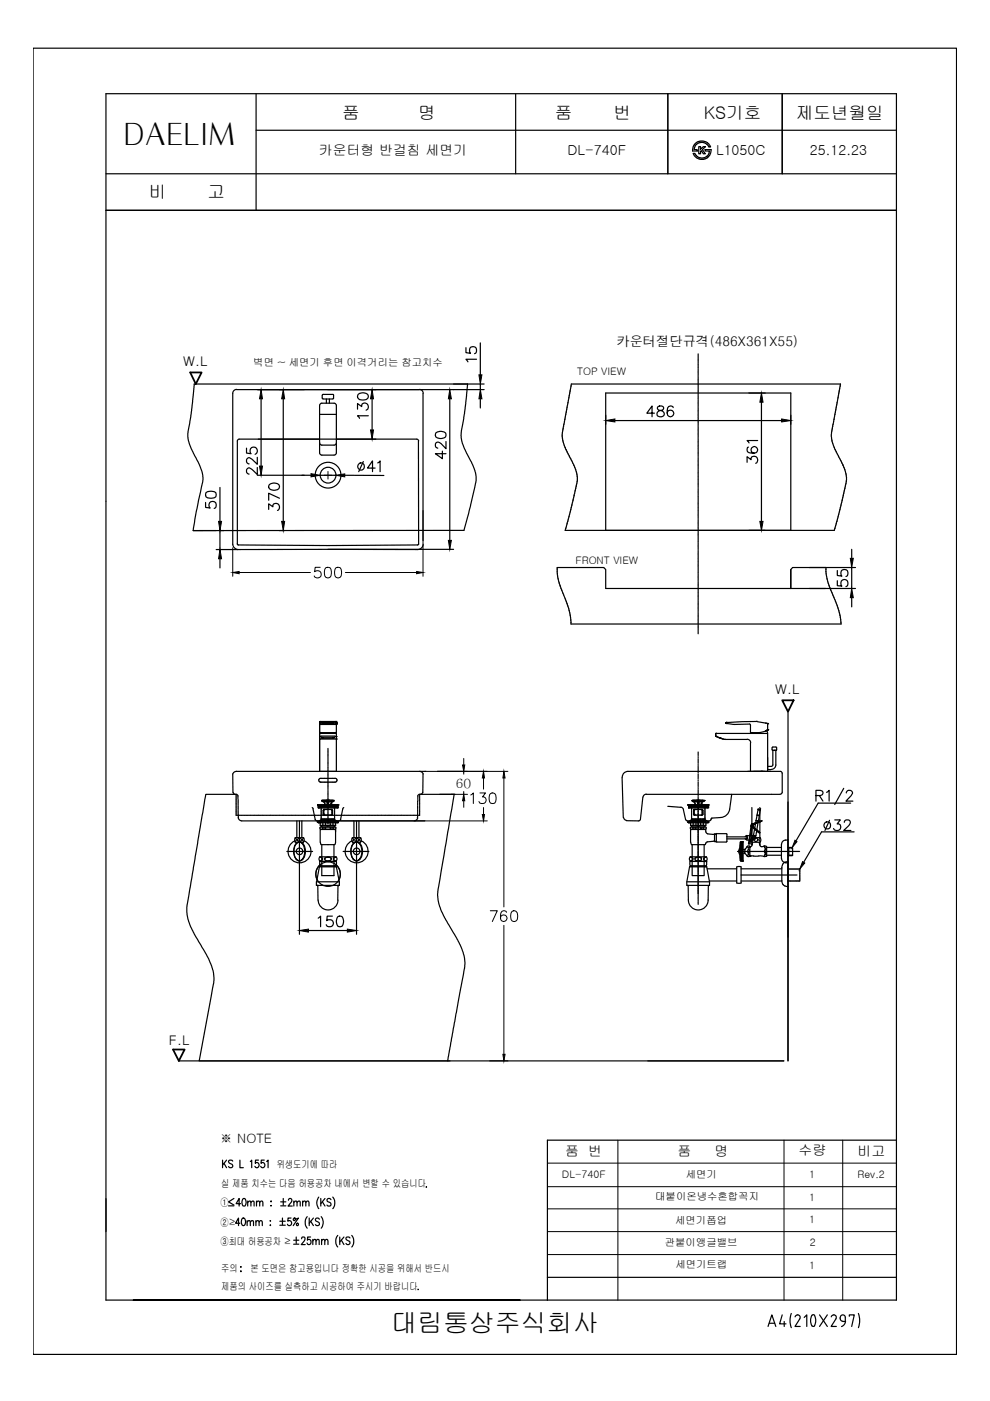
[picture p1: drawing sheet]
<svg xmlns="http://www.w3.org/2000/svg" width="210mm" height="297mm" viewBox="0 0 210 297" stroke-linecap="round" stroke-linejoin="round" font-family="sans-serif">
<defs><g id="words">
<text font-size="6.4" x="26.2" y="30.7">DAELIM</text>
<text font-size="5.7" x="173.6" y="177.4">32</text>
<text font-size="5.5" x="82.9" y="282.4">대림통상주식회사</text>
<g font-size="3.7">
<text x="72.5" y="25.2">품</text>
<text x="88.7" y="25.2">명</text>
<text x="117.7" y="25.2">품</text>
<text x="130.1" y="25.2">번</text>
<text x="149.3" y="25.2">KS기호</text>
<text x="168.8" y="25.2">제도년월일</text>
<text x="31.6" y="41.9">비</text>
<text x="44" y="41.9">고</text>
</g>
<g font-size="2.9">
<text x="67.6" y="32.9">카운터형 반걸침 세면기</text>
<text x="120.3" y="32.9">DL-740F</text>
<text x="151.8" y="32.9">L1050C</text>
<text x="171.7" y="32.9">25.12.23</text>
<text x="119.8" y="245.1">품 번</text>
<text x="143.7" y="245">품</text>
<text x="151.5" y="245">명</text>
<text x="169.3" y="244.9">수량</text>
<text x="181.8" y="245">비고</text>
</g>
<g font-size="2.8">
<text x="38.8" y="77.6">W.L</text>
<text x="130.7" y="73.3">카운터절단규격(486X361X55)</text>
<text x="164.3" y="147.1">W.L</text>
<text x="35.8" y="221.5">F.L</text>
<text x="46.6" y="242.4">※ NOTE</text>
</g>
<text font-size="2.7" x="96.6" y="167">60</text>
<text font-size="2.6" x="89.3" y="252.9">.</text>
<g font-size="2.2">
<text x="53.7" y="77.6">벽면 ~ 세면기 후면 이격거리는 참고치수</text>
<text x="122.4" y="79.6">TOP VIEW</text>
<text x="122" y="119.6">FRONT VIEW</text>
<text x="46.9" y="251.7">실 제품 치수는 다음 허용공차 내에서 변할 수 있습니다</text>
<text x="58.7" y="247.6">위생도기에 따라</text>
<text x="119.2" y="249.8">DL-740F</text>
<text x="145.4" y="249.8">세면기</text>
<text x="171.6" y="249.7">1</text>
<text x="181.8" y="249.7">Rev.2</text>
<text x="46.7" y="255.7">①</text>
<text x="138.9" y="254.5">대붙이온냉수혼합꼭지</text>
<text x="171.6" y="254.7">1</text>
<text x="46.7" y="259.9">②≥</text>
<text x="46.7" y="263.9">③최대 허용공차 ≥</text>
<text x="143.2" y="259.5">세면기폽업</text>
<text x="171.6" y="259.4">1</text>
<text x="46.9" y="269.6">주의</text>
<text x="53.1" y="269.6">본 도면은 참고용입니다 정확한 시공을 위해서 반드시</text>
<text x="141" y="264.2">관붙이앵글밸브</text>
<text x="143.2" y="268.9">세면기트랩</text>
<text x="171.6" y="269.1">1</text>
<text x="171.7" y="264.2">2</text>
<text x="46.9" y="273.4">제품의 사이즈를 실측하고 시공하여 주시기 바랍니다</text>
</g>
</g></defs>
<!-- layer: YA -->
<g fill="none" stroke="#000" stroke-width=".25">
<path d="M7 10.2h195.8v277h-195.8zM54.3 19.9v24.7M109.3 19.9v16.9M141.6 19.9v16.9M165.8 19.9v16.9M190.1 19.9h-167.6v255.7h87.8h-82M22.5 36.8h167.6M54.3 27.6h135.8M147 32.5a.42 .42 0 0 1 .6 .4l.8 .6h.9l.5-.3 .5-.8a.29 .29 0 0 0 .1-.4 .29 .29 0 0 0-.5 0 .24 .24 0 0 1-.3 .1 .24 .24 0 0 1-.1-.4h.7a.38 .38 0 0 1 .5 .1 .38 .38 0 0 1 0 .5l-.6 1-.9 .5h-.9l-.6-.3-.5-.5zM147.2 30.6l.8-.6 1.1-.1 .9 .3 .5 .7a.19 .19 0 0 1 0 .3 .19 .19 0 0 1-.3-.2l-.7-.7-1-.1-.8 .4-.4 .7a.33 .33 0 0 0 0 .4 .33 .33 0 0 0 .5 0 .24 .24 0 0 1-.1 .4 .24 .24 0 0 1-.3-.1 .38 .38 0 0 1-.5 0 .38 .38 0 0 1 0-.5zM147.8 32h.1M148.2 31.1h.3v.5l.6-.5h.5l-.7 .6 .6 .9h-.4l-.4-.7-.2 .2v.5h-.3z"/>
<path d="M149.5 31.7h.1M22.5 44.6h167.6M190.1 241.7h-74v33.9h74M116.1 270.8h74M165.8 278.8l-.5 1.9h1.4M167.8 278.5l-.3 1.5 .3 1.5M168.6 279.2a.54 .54 0 0 1 .7-.4 .54 .54 0 0 1 .3 .8l-1 1.6h1.1M170.5 279.3l.6-.5v2.4M172.1 278.9a2.31 2.31 0 0 0 0 2.2M172.1 278.9l.3-.2 .3 .2M172.7 278.9a2.31 2.31 0 0 1 0 2.2M173.8 278.8l1.6 2.4"/>
<path d="M175.4 278.8l-1.6 2.4M176.2 279.2a.54 .54 0 0 1 .8-.4 .54 .54 0 0 1 .2 .8l-1 1.6h1.1M178.1 279.3v.3M178.2 279.3a.53 .53 0 0 1 .5-.5 .53 .53 0 0 1 .5 .5M178.2 279.6v.3l.5 .2M179.2 279.3v.8M180.1 279.1v-.3h1l-.5 2.4M182 278.5l.3 1.5-.3 1.5M162.8 281.2l.8-2.4 .9 2.4M163.1 280.6h1.1M166.3 280.2v1M172.1 281.1l.3 .1 .3-.1"/>
<path d="M178.7 280.2h.5M179.3 280.1a1.25 1.25 0 0 1-.9 1.2"/>
</g>
<!-- layer: LINE -->
<g fill="none" stroke="#000" stroke-width=".25">
<path d="M190.1 19.9v255.7M98.8 73.7v1.1l1 .1a.79 .79 0 0 1-.1-1.2 .79 .79 0 0 1 1.2 .1 .79 .79 0 0 1-.3 1.2M101 76.2h-2.2l.4 .5M101.8 72.7v6.8M41.2 81.4h61.4M49.3 83.4v32M50.2 82.6h52.4M50.2 82.6a.83 .83 0 0 0-.9 .8M52.3 95v1.1l.9 .1a.8 .8 0 0 1 0-1.2 .8 .8 0 0 1 1.2 .2 .8 .8 0 0 1-.3 1.1M54.6 99.1v1.5l-1.5-1.3a.51 .51 0 0 0-.8 .3l.1 .7 .4 .2M54.6 97v1.4l-1.5-1.2a.51 .51 0 0 0-.8 .3l.1 .6 .4 .3M55.4 84.6v14.2"/>
<path d="M60.1 84.6v25.9M75.8 86.8v-1.2l.9 .6a.73 .73 0 0 1 .8-.8 .73 .73 0 0 1 .6 1l-.1 .4-.4 .2M75.9 83.6a1.41 1.41 0 0 1 2.2 .4v.2a1.33 1.33 0 0 1-2.3 0zM77 97.8l-.9 2.2M78.1 88.2h-2.3l.4 .5M78.9 84.6v6.6M79.5 99.2h-1.6l1.1-1.5v2.3M80.1 98.1l.5-.4v2.3M88.7 93.5l.1 21.9M88.8 93.5l-.2-.3-.3-.1-37.8 .1-.2 .3v21.9M88.9 82.6a.83 .83 0 0 1 .8 .8M89.7 83.4v31.2"/>
<path d="M92.4 91.8a1.73 1.73 0 0 1 2.1 0 .76 .76 0 0 1-.4 1.1 1.78 1.78 0 0 1-1.7-.3zM93.8 95.6v1.7l-1.5-1.1h2.3M94.6 93.6v1.5l-1.1-1.1a.73 .73 0 0 0-1.1 0v.8l.4 .2M95.4 84.6v30M101.8 81.4v1.2M101.8 84.6v1.9M121.1 81.4h57.1M128.4 88v2M130.4 89.2h35.3M138.8 87.6h-1.7l1.1-1.5v2.3M139.5 86.2a.45 .45 0 0 0 .2 .8 .79 .79 0 0 1 .9 .3 .79 .79 0 0 1 0 .9 .88 .88 0 0 1-1.3-.3 .85 .85 0 0 1 1.1-.9 .45 .45 0 0 0 .2-.8l-.3-.1zM142.7 86.4a.64 .64 0 0 0-.6-.3 .64 .64 0 0 0-.6 .4 1.78 1.78 0 0 0 .3 1.7 .7 .7 0 0 0 1-.2 .7 .7 0 0 0-.5-1 .7 .7 0 0 0-.8 .6"/>
<path d="M158.4 98v-1.2l.8 .7a.74 .74 0 0 1 1.1-.7 .74 .74 0 0 1 .2 1.2l-.3 .2M158.7 94.8a.66 .66 0 0 0-.3 .6 .66 .66 0 0 0 .4 .6 1.73 1.73 0 0 0 1.7-.2 .7 .7 0 0 0-.3-1.1 .7 .7 0 0 0-.9 .5 .7 .7 0 0 0 .6 .9M158.8 83.3h3.4M160.6 93.4h-2.2l.4 .5M161.4 85.3v25.2M167.7 83.3v29.2M43.6 106.5v1.1l1 .1a.79 .79 0 0 1-.1-1.2 .79 .79 0 0 1 1.2 .1 .79 .79 0 0 1-.3 1.2M43.7 104.5a1.93 1.93 0 0 1 2 0 .8 .8 0 0 1-.3 1.1 2.14 2.14 0 0 1-1.7-.3zM45.8 116.5h42.8M46.6 103.3v7.2M46.6 118.5v1.9M47.4 112.5h-.8v4"/>
<path d="M50.5 115.5l19 .2 19-.2M54.6 100.8h11.3M57 108v-1.2l.9 .7a.74 .74 0 0 1 1-.7 .74 .74 0 0 1 .2 1.2l-.3 .2M57.1 102.8a1.44 1.44 0 0 1 2.2 .3v.2a1.29 1.29 0 0 1-2.3 0zM59.3 105.6l-2.3-1v1.5M59.3 112.5h1M67.8 100.8h3.4M69.5 116.5h26.7M73.1 100.8h8.3M158.8 112.5h3.4M180.6 116.5v1.9M121.1 132.3h57.2"/>
<path d="M167.7 124.8h13.7M171.6 120.3h9.8M177.5 123.1v1.1l1 .1a.8 .8 0 0 1 0-1.2 .8 .8 0 0 1 1.2 .1 .8 .8 0 0 1-.3 1.2M177.5 121v1l1 .1a.79 .79 0 0 1 0-1.1 .79 .79 0 0 1 1.1 .1 .79 .79 0 0 1-.2 1.1M180.6 120.3v4.5M180.6 126.7v2M89.6 168.4h6.9M133.1 163.5a1.21 1.21 0 0 0-1.2 1.3M159.8 163.5h3.6M165.4 163.5l.4 .4v4.1l-.4 .4M63.5 183.3v14.8M65.4 197.3h8.2"/>
<path d="M67.5 194.7l.5-.5v2.3M70.5 194.2h-1.1l-.1 1a.8 .8 0 0 1 1.2 0 .8 .8 0 0 1-.2 1.2 .8 .8 0 0 1-1.1-.3M71.7 194.3a.74 .74 0 0 1 1 .4 1.78 1.78 0 0 1-.2 1.7 .74 .74 0 0 1-1.1-.3 1.78 1.78 0 0 1 .3-1.8zM75.6 183.3v14.8M110.3 275.6h5.8"/>
<circle cx="76.6" cy="98.9" r=".75"/>
<circle cx="69.6" cy="100.7" r="2.73"/>
<circle cx="69.6" cy="100.7" r="1.67"/>
</g>
<!-- layer: CEN -->
<path d="M69.5 100v.6M68.7 100.8h.7M69.5 100.8h.1M69.5 100.7v.1M69.5 100.9v.7M69.7 100.8h.6" fill="none" stroke="#000" stroke-width=".21"/>
<!-- layer: 002 -->
<g fill="none" stroke="#000" stroke-width=".25">
<path d="M41.2 81.4l-.6 5.7-.7 4.4-.1 1.2 .7 2.4 1.5 2.9 .8 2 .2 1.7-1.4 6.6-.6 4.2h4.8M99.1 81.4l-.6 6.2-.7 4.2v1.1l.7 2.3 1.5 2.8 .7 1.8 .3 2.1-1.3 5.5-1.3 5.1M119.2 92v.3M119.2 92.6v.2M119.2 92.3v.1M119.2 92.5h.1M119.2 91.8v.1M119.2 92.9h.1M119.2 92h.1M119.2 93h.1M119.3 91.5l-.1 .3M119.3 93.1v.3"/>
<path d="M119.3 91.5h.1M119.3 91.3v.1M119.4 90.9l-.1 .4M119.4 93.6l.1 .2M119.4 93.5h.1M119.5 90.5l-.1 .4M119.5 93.9v.1M119.5 94.1l.1 .2M119.5 90.3v.1M119.5 90.4v.1M119.5 90v.3M119.6 89.8v.2"/>
<path d="M119.6 94.4h.1M119.7 94.5l.1 .3M119.7 89.5l-.1 .3M119.7 89.4v.1M119.7 94.5h.1M119.7 89.3v.1M119.7 88.9v.1M119.7 89v.3M119.8 88.8v.1M119.8 94.8v.1M119.8 94.9l.2 .4M119.8 88.5v.3"/>
<path d="M119.9 88.3v.1M119.9 88.4h-.1M119.9 88v.3M120 87.8v.1M120 95.3l.1 .1M120 87.5v.3M120 87.3v.2M120.1 95.5l.1 .2M120.1 87v.3M120.1 86.9v.1M120.2 86.8h-.1M120.2 86.5v.3"/>
<path d="M120.2 86.4v.1M120.2 95.8l.1 .1M120.3 86.3h.1M120.3 95.9l.1 .3M120.3 85.9v.3M120.4 85.5l-.1 .4M120.4 85.3v.1M120.5 96.2v.1M120.5 85l-.1 .2M120.5 84.8v.1M120.5 96.3v.1M120.6 96.4l.1 .2"/>
<path d="M120.6 84.5v.2M120.6 84.4h.1M120.7 84l-.1 .3M120.7 96.7h.1M120.7 96.8h.1M120.7 83.8v.2M120.8 83.5l-.1 .2M120.8 96.9l.1 .3M120.8 83.3h.1M120.8 83.4v.1M120.8 83v.2M120.9 82.8v.1"/>
<path d="M120.9 82.5v.2M121 97.2v.1M121 82.3v.1M121 97.3l.1 .3M121.1 82l-.1 .2M121.1 81.9h.1M121.1 81.8h.1M121.1 81.4v.4M121.1 97.6h.1M121.2 97.7h.1M121.3 97.8l.1 .2M121.4 98.1h.1"/>
<path d="M121.4 98.1v.1M121.5 98.2l.1 .3M121.6 98.5l.1 .2M121.7 98.7l.1 .2M121.8 99h.1M121.9 99.1h.1M121.9 99.2l.1 .3M122 99.5l.1 .1M122.1 99.7l.1 .2M122.2 100v.1M176.3 92v.3M176.3 92.6v.2"/>
<path d="M176.3 92.3v.1M176.3 92.5h.1M176.3 91.8v.1M176.3 92.9v.1M176.3 92h.1M176.3 91.5v.3M176.3 93.1l.1 .3M176.3 91.5h.1M176.4 91.3l-.1 .1M176.4 93.5h.1M176.4 93.6l.1 .2M176.5 90.5l-.1 .8"/>
<path d="M176.5 93.9h.1M176.6 94h.1M176.6 94.1v.2M176.6 90.3v.1M176.6 90.4l-.1 .1M176.6 90v.3M176.6 89.8v.2M176.7 94.4h.1M176.7 94.5l.2 .3M176.7 89.5v.3M176.7 89.4v.1M176.7 94.5h.1"/>
<path d="M176.8 89.3l-.1 .1M176.8 88.9v.1M176.8 89v.3M176.9 88.8v.1M176.9 94.8v.1M176.9 88.5v.3M176.9 94.9v.1M176.9 95l.1 .3M176.9 88.3v.1M176.9 88.4h.1M177 88l-.1 .3M177 87.8v.1"/>
<path d="M177.1 95.3v.1M177.1 87.5l-.1 .3M177.1 87.3v.2M177.2 95.5l.1 .2M177.2 87v.3M177.2 86.9v.1M177.2 86.8h.1M177.3 86.5l-.1 .3M177.3 86.4v.1M177.3 95.8l.1 .1M177.3 86.3h.1M177.4 95.9l.1 .3"/>
<path d="M177.4 85.9l-.1 .3M177.4 85.5v.4M177.5 85.3v.1M177.5 96.2v.1M177.6 85l-.1 .2M177.6 84.8v.1M177.6 96.3v.1M177.6 96.4l.1 .2M177.7 84.5l-.1 .2M177.7 84.4h.1M177.7 84v.3M177.7 83.9v.1"/>
<path d="M177.7 96.7h.1M177.8 83.8h.1M177.8 96.8h.1M177.8 83.5v.2M177.8 83.4v.1M177.8 96.9l.2 .2M177.9 83.3h.1M177.9 83v.2M178 82.9h-.1M178 82.8v.1M178 82.5v.2M178 97.1v.1"/>
<path d="M178 82.3v.1M178 97.2v.1M178.1 97.3l.1 .3M178.1 82l-.1 .2M178.1 81.8v.1M178.2 81.4v.4M178.2 97.6l.2 .4M178.5 98.1h.1M178.5 98.1v.1M178.5 98.2l.2 .3M178.7 98.5l.1 .2M178.8 98.7v.2"/>
<path d="M178.9 99h.1M178.9 99.1h.1M179 99.2l.1 .3M179.1 99.5v.1M179.1 99.7l.1 .2M179.2 100h.1M119.9 112.1l-.1 .4M120 112l-.1 .1M120 111.9v.1M120.2 111.1h.1M120.2 111.1l-.2 .8M120.3 110.9v.1"/>
<path d="M120.3 110.6v.3M120.4 110.5h.1M120.4 110.5l-.1 .1M120.5 110l-.1 .4M120.6 109.7l-.1 .3M120.6 109.6h.1M120.7 109.4l-.1 .1M120.7 109.1v.3M120.8 109.1h.1M120.8 109h.1M120.8 108.7v.2M120.9 108.6h.1"/>
<path d="M121 108.2l-.1 .3M121 108v.1M121.1 107.7v.2M121.1 107.5h.1M121.1 107.6h.1M121.2 107.2v.2M121.3 107h.1M121.3 107.1h-.1M121.4 106.6h.1M121.4 106.7l-.1 .2M121.4 106.5h.1M121.5 106.1h.1"/>
<path d="M121.5 106.2l-.1 .2M121.6 105.7l-.1 .3M121.6 105.5h.1M121.6 105.6h.1M121.7 105.2v.2M121.7 105h.1M121.7 105.1h.1M121.8 104.7l-.1 .2M121.8 104.6h.1M121.9 104.5h.1M121.9 104.2v.2M121.9 104v.1"/>
<path d="M122 103.7v.2M122.1 103.5h.1M122.1 103.6h-.1M122.2 103.1h.1M122.2 103.2l-.1 .2M122.2 100.1l.1 .3M122.2 103h.1M122.2 102.7v.2M122.3 100.4v.1M122.3 102.5h.1M122.3 102.6h.1M122.3 100.6l.1 .3"/>
<path d="M122.3 100.6h.1M122.4 101.1h.1M122.4 100.9v.1M122.4 101.1v.3M122.4 101.7l-.1 .7M122.4 101.4v.1M122.4 101.6h.1M177 112.1l-.1 .4M177 111.9v.1M177 112v.1M177.1 111.6v.3M177.2 111.5v.1"/>
<path d="M177.3 111.1h.1M177.3 111.1l-.1 .4M177.3 110.9v.1M177.4 110.6l-.1 .3M177.4 110.5h.1M177.4 110.5v.1M177.6 110h.1M177.6 110l-.1 .4M177.7 109.7l-.1 .2M177.7 109.4v.1M177.7 109.6h.1M177.8 109.1l-.1 .3"/>
<path d="M177.8 109v.1M177.9 108.7v.2M178 108.5v.1M178 108.2v.2M178.1 108l-.1 .1M178.2 107.7l-.1 .2M178.2 107.6h.1M178.2 107.5h.1M178.3 107.2v.2M178.3 107h.1M178.3 107.1h.1M178.4 106.7l-.1 .2"/>
<path d="M178.4 106.6h.1M178.5 106.5h.1M178.5 106.1h.1M178.5 106.2v.2M178.6 105.7l-.1 .3M178.7 105.5h.1M178.7 105.6h.1M178.8 105.2l-.1 .2M178.8 105h.1M178.8 105.1h.1M178.9 104.7l-.1 .2M178.9 104.6h.1"/>
<path d="M178.9 104.5h.1M179 104.2l-.1 .2M179 104v.1M179.1 103.7v.2M179.1 103.5h.1M179.1 103.6h.1M179.2 103.1h.1M179.2 103.2l-.1 .2M179.3 100.1l.1 .3M179.3 100v.1M179.3 103h-.1M179.3 102.7v.2"/>
<path d="M179.4 100.4v.1M179.4 102.5h.1M179.4 102.6h.1M179.4 100.6v.3M179.4 100.6h.1M179.4 100.9v.1M179.4 101.1h.1M179.5 101.1v.3M179.5 101.7l-.1 .7M179.5 101.4v.1M179.5 101.6h.1M118.1 120.3v.2"/>
<path d="M118.1 120.8v.3M118.1 121.2v.4M118.1 120.6v.1M118.2 121.8v.3M118.2 121.6h.1M118.2 121.7v.1M118.2 122.1h.1M118.2 122.2v.1M118.3 122.3v.3M118.3 122.6v.1M118.3 122.8l.1 .3M118.3 122.7v.1"/>
<path d="M118.4 123.1l.1 .2M118.5 123.3l.1 .2M118.6 123.6v.1M118.6 123.8l.1 .3M118.6 123.7v.1M118.7 124.1h.1M118.8 124.3l.1 .2M118.8 124.2v.1M118.9 124.6h.1M118.9 124.8l.2 .3M118.9 124.7h.1M119.1 125.2h.1"/>
<path d="M119.2 125.2v.3M119.3 125.5v.1M119.3 125.6v.1M119.3 125.7l.2 .3M119.5 126h.1M119.5 126.1v.1M119.5 126.2l.1 .2M119.7 126.5v.1M119.7 126.7l.2 .4M119.9 127.1l.1 .3M120 127.4v.1M120.1 127.6l.1 .3"/>
<path d="M120.1 127.5v.1M120.2 127.9v.1M120.3 128v.1M120.3 128.1v.3M120.4 128.4v.1M120.4 128.6l.2 .4M120.4 128.5h.1M120.6 129v.3M120.7 129.4h.1M120.7 129.5v.1M120.7 129.6l.1 .3M120.8 129.9v.1"/>
<path d="M120.8 130.1l.1 .3M120.9 130.4h.1M120.9 130.5h.1M120.9 130.6l.1 .3M121 131.1v.3M121 130.9v.1M121 131.4v.1M121.1 131.6v.3M121.1 132.1v.2M121.1 131.9v.2M175.1 120.8v.2M175.1 121.1l.1 .5"/>
<path d="M175.1 120.3v.2M175.1 120.6v.1M175.2 121.6v.2M175.2 121.8v.5M175.3 122.3v.3M175.3 122.7h.1M175.4 122.8l.1 .3M175.4 122.7v.1M175.5 123.1v.1M175.5 123.3l.1 .4M175.5 123.2v.1M175.6 123.7l.1 .1"/>
<path d="M175.7 123.8l.1 .3M175.8 124.1v.1M175.8 124.2v.1M175.8 124.3l.1 .3M176 124.6v.1M176 124.8l.1 .3M176.2 125.2h.1M176.2 125.3l.1 .2M176.3 125.5v.1M176.4 125.6v.1M176.4 125.7l.1 .3M176.5 126h.1"/>
<path d="M176.6 126.1v.1M176.6 126.2l.1 .2M176.7 126.5l.1 .1M176.8 126.7l.1 .2M176.9 127h.1M177 127.1h.1M177 127.1l.1 .3M177.1 127.4l.1 .1M177.2 127.5l.1 .4M177.3 127.9h.1M177.4 128v.1M177.4 128.1l.1 .2"/>
<path d="M177.5 128.4v.1M177.5 128.5h.1M177.6 128.6l.1 .4M177.7 129.1l.1 .2M177.8 129.3v.1M177.8 129.5h.1M177.9 129.6l.1 .2M178 130h.1M178 129.9h.1M178 130.1v.2M178.1 130.4l.1 .4M178.2 131h.1"/>
<path d="M178.2 130.9h.1M178.2 131.1l.1 .4M178.3 131.6v.2M178.3 131.9v.2M178.3 132.1v.2M49.4 168.4h-5.8l-4 24.1a11.5 11.5 0 0 0 2.3 6.7l2.5 4.5a8.1 8.1 0 0 1 .8 5l-3 16.2h53.2M50.1 172.9h.1M50.2 172.9h.1M50.4 172.9h.2M50.7 172.9h.1M50.8 172.9h.1M51 172.9h.1"/>
<path d="M51.2 172.9h.1M51.3 172.9h.1M51.5 172.9h.1M51.6 172.9h.1M51.8 172.9h.1M52 172.9h.1M52.1 172.9h.1M52.3 172.9h.1M52.4 172.9h.1M52.6 172.9h.1M52.8 172.9h.1M52.9 172.9h.3"/>
<path d="M53.2 172.9h.1M53.4 172.9h.1M53.6 172.9h.1M53.7 172.9h.1M53.9 172.9h.1M54 172.9h.1M54.2 172.9h.1M54.4 172.9h.1M54.6 172.9h.1M54.7 172.9h.2M55 172.9h.1M55.2 172.9h.1"/>
<path d="M55.4 172.9h.1M55.5 172.9h.2M55.8 172.9h.1M56 172.9h.1M56.2 172.9h.1M56.3 172.9h.1M56.5 172.9h.1M56.6 172.9h.1M56.8 172.9h.1M57 172.9h.1M57.1 172.9h.1M57.3 172.9h.2"/>
<path d="M57.6 172.9h.1M57.8 172.9h.1M57.9 172.9h.1M58.1 172.9h.1M58.3 172.9h.1M58.4 172.9h.1M58.6 172.9h.1M58.7 172.9h.1M58.9 172.9h.1M59.1 172.9h.1M59.2 172.9h.1M59.4 172.9h.1"/>
<path d="M59.5 172.9h.1M59.7 172.9h.1M59.9 172.9h.2M60.2 172.9h.1M60.4 172.9h.1M60.5 172.9h.1M60.7 172.9h.1M60.9 172.9h.1M61 172.9h.1M61.2 172.9h.1M61.3 172.9h.1M61.5 172.9h.1"/>
<path d="M61.7 172.9h.2M62 172.9h.1M62.1 172.9h.1M62.3 172.9h.1M62.5 172.9h.2M62.8 172.9h.1M62.9 172.9h.1M63.1 172.9h.1M63.3 172.9h.1M63.4 172.9h.1M63.6 172.9h.1M63.7 172.9h.1"/>
<path d="M63.9 172.9h.1M64.1 172.9h.1M64.2 172.9h.3M64.5 172.9h.1M64.7 172.9h.1M64.9 172.9h.1M65.1 172.9h.1M65.2 172.9h.1M65.3 172.9h.1M65.5 172.9h.1M65.7 172.9h.1M65.9 172.9h.1"/>
<path d="M66 172.9h.2M66.3 172.9h.1M66.5 172.9h.1M66.7 172.9h.1M66.8 172.9h.2M67.1 172.9h.1M67.3 172.9h.1M67.5 172.9h.1M67.6 172.9h.1M67.8 172.9h.1M67.9 172.9h.1M68.1 172.9h.1"/>
<path d="M68.3 172.9h.1M68.4 172.9h.1M68.6 172.9h.2M68.9 172.9h.1M69.1 172.9h.1M69.2 172.9h.1M69.4 172.9h.1M69.6 172.9h.1M69.7 172.9h.1M69.9 172.9h.1M70 172.9h.1M70.2 172.9h.1"/>
<path d="M70.4 172.9h.1M70.5 172.9h.1M70.7 172.9h.1M70.9 172.9h.1M71 172.9h.1M71.2 172.9h.2M71.5 172.9h.1M71.7 172.9h.1M71.8 172.9h.1M72 172.9h.1M72.2 172.9h.1M72.3 172.9h.1"/>
<path d="M72.5 172.9h.1M72.6 172.9h.1M72.8 172.9h.1M73 172.9h.2M73.3 172.9h.1M73.4 172.9h.1M73.6 172.9h.1M73.8 172.9h.2M74.1 172.9h.1M74.2 172.9h.1M74.4 172.9h.1M74.6 172.9h.1"/>
<path d="M74.7 172.9h.1M74.9 172.9h.1M75 172.9h.1M75.2 172.9h.1M75.4 172.9h.1M75.6 172.9h.2M75.8 172.9h.1M76 172.9h.1M76.2 172.9h.1M76.4 172.9h.1M76.5 172.9h.1M76.7 172.9h.1"/>
<path d="M76.8 172.9h.1M77 172.9h.1M77.2 172.9h.1M77.3 172.9h.1M77.5 172.9h.1M77.6 172.9h.1M77.8 172.9h.1M78 172.9h.1M78.1 172.9h.2M78.4 172.9h.1M78.6 172.9h.1M78.8 172.9h.1"/>
<path d="M78.9 172.9h.1M79.1 172.9h.1M79.2 172.9h.1M79.4 172.9h.1M79.6 172.9h.1M79.7 172.9h.1M79.9 172.9h.2M80.2 172.9h.1M80.4 172.9h.1M80.5 172.9h.1M80.7 172.9h.2M81 172.9h.1"/>
<path d="M81.2 172.9h.1M81.4 172.9h.1M81.5 172.9h.1M81.7 172.9h.1M81.8 172.9h.1M82 172.9h.1M82.2 172.9h.1M82.3 172.9h.1M82.5 172.9h.2M82.8 172.9h.1M83 172.9h.1M83.1 172.9h.1"/>
<path d="M83.3 172.9h.1M83.5 172.9h.1M83.6 172.9h.1M83.8 172.9h.1M83.9 172.9h.1M84.1 172.9h.1M84.3 172.9h.1M84.4 172.9h.1M84.6 172.9h.1M84.7 172.9h.1M84.9 172.9h.1M85.1 172.9h.2"/>
<path d="M85.4 172.9h.1M85.5 172.9h.1M85.7 172.9h.1M85.9 172.9h.1M86 172.9h.1M86.2 172.9h.1M86.3 172.9h.1M86.5 172.9h.1M86.7 172.9h.1M86.9 172.9h.2M87.2 172.9h.1M87.3 172.9h.1"/>
<path d="M87.5 172.9h.1M87.7 172.9h.2M88 172.9h.1M88.1 172.9h.1M88.3 172.9h.1M88.5 172.9h.1M88.6 172.9h.1M88.8 172.9h.1M88.9 172.9h.1M96.3 168.4l-3.3 19.6a9.5 9.5 0 0 0 1.7 7.3l2.4 4 .7 1.6a7.4 7.4 0 0 1 .6 4.9l-3.5 19.1M163.6 168.4h1.8M167.1 170v54.9"/>
<path d="M137.4 224.9h28.8"/>
</g>
<!-- layer: 001 -->
<g fill="none" stroke="#000" stroke-width=".25">
<path d="M128.4 83.3v29.2M49.4 115.4a1.21 1.21 0 0 0 1.1 1.1M50.3 115.3l.2 .2M88.8 115.3l-.3 .2M89.7 115.4a1.21 1.21 0 0 1-1.1 1.1M167.1 150.9v74M50.1 163.5h40.2M50.2 163.5l-.5 .2-.3 .4v3.9M50.5 173.4a.83 .83 0 0 0 .7 .6M51.3 174h38.8M88.6 173.4a.83 .83 0 0 1-.8 .6M88.9 163.5l.5 .2 .3 .4"/>
<path d="M89.7 164.1l-.1 3.9M131.9 164.8l.3 8.5M132.2 173.3l.2 .4 .5 .3M133.1 163.5h32.3M135.8 173.7l-.4 .3h-2.6M136.3 169l-.5 4.7M137 168.4h26.6M137 168.4a.7 .7 0 0 0-.7 .6M37.9 224.9h128.3"/>
</g>
<!-- layer: BU -->
<g fill="none" stroke="#000" stroke-width=".25">
<path d="M67.8 96l.2 .4 .2 .1M67.8 93.9l.2 .4 .2 .1M67.8 87.9h3.5M68.2 85.5h2.6l.5 .2v10.3M68.2 85.5l-.2 .1-.2 .4v10M68.3 83.8v.6M68.4 84.4l.1 .2M68.4 83.8l.1-.2h2.1l.1 .2M68.5 84.6h2.1M69.2 84.6v.9M69.8 84.6v.9M70.7 84.4l-.1 .2"/>
<path d="M70.7 83.8v.6M71.3 96l-.2 .4-.3 .1h-2.6M71.3 93.9l-.2 .4-.3 .1h-2.6M67.8 153h.1M67.8 153.3h.1M67.8 156.7h.1M67.8 156.6h3.5M67.8 156.2h.1M67.8 153.3v-.3v2.3v-1.8M67.8 153.5h.1M67.8 153.3v.2M67.8 153.3h.4"/>
<path d="M67.8 155.5v8zM67.8 153.5l3.4 .1M67.8 155.2l.1 .1M67.8 155.3h3.4M67.8 155.3h.1M67.8 155.5h3.4M67.8 153h3.4M67.9 155.5h-.1M68 155.3v.2M68.2 153.3h-.4M68.2 153.3h2.6zM68.5 156.5l-.4-.1h2.8l-.3 .1"/>
<path d="M68.5 156.3v.2h2.1v-.2M68.7 153.4h.1M68.7 153.3v.1M70.3 153.4h.1M70.4 153.4h.1M70.4 153.3v.1M70.8 153.3h.5M71.2 155.3v.2M71.2 153h.1M71.2 153l.1 .5M71.2 153.6h.1M71.3 155.5h.1"/>
<path d="M71.3 156.2l-.4-.1h-2.8l-.3 .1M71.3 156.2h.1M71.3 153.6h.1M71.3 153.3h.1M71.3 156.7h.1M71.3 153.5l-.1 .1M71.3 153.4h.1M71.3 153.4v1.9M71.3 155.5v8h-3.5M71.3 153.5h.1M71.3 153.5v.1M151.8 156.1v-.6v.6l1.5 .6"/>
<path d="M151.8 156.1h.1M151.8 155.5h11v8M151.8 156.1l1.5 .6M151.9 155.5h-.1M152.9 156.5l-.6-.2 .6 .2M153.3 156.7l5.1 .1M153.9 153.3l.1 .1M153.9 153.3h.1M154 153.4l1.7 .2 3.2-.1M154 153.4h.1M154 153.2l-.1 .1M154 153.2h.1"/>
<path d="M158.4 156.7a.74 .74 0 0 1 .8 .8M158.9 153.5l.2 .2 .1 1.6M159.1 157.5v6M159.6 155.3h-.4h1.8M159.6 155.3v.2M160.4 152.9h.2M160.4 153l-6.4 .2M160.6 153l2.1 .4M162.3 153.3h.1M162.3 155h.1M162.4 155l-1.4 .3M162.6 154.8l.2 .7"/>
<path d="M162.7 154.8h.1M162.7 154.8l-.2 .1M162.7 154.8l-.4 .2M162.7 153.4h.1M162.7 153.4l.1 .1M162.8 154.7h.1M162.8 154.7l-.1 .1M162.8 153.5h.1M162.8 153.5v1.2M163.7 158.6v.4M163.7 159l.2 .1M163.9 159.1h.6v3.1a.95 .95 0 0 1-1 .9"/>
<path d="M163.9 158.4h.6M163.9 158.4l-.2 .1M164.2 159.1h.3h-.6l-.1 3.2-.3 .2h-.7M164.5 158.4l.2 .1v.5l-.2 .1M158.5 163.5h3.7M161.6 163.5h-.3h.5M162.8 160.6v2.6h.7"/>
</g>
<!-- layer: DIM -->
<g fill="none" stroke="#000" stroke-width=".21">
<path d="M49.3 116.1v6.1M89.7 108.3v13.9M50.7 121.4h15.1M67.9 120.3h-1.1l-.1 .9a.8 .8 0 0 1 1.2 0 .8 .8 0 0 1-.1 1.2 .8 .8 0 0 1-1.2-.3M69.1 120.4a.8 .8 0 0 1 1.1 .3 2.02 2.02 0 0 1-.2 1.7 .74 .74 0 0 1-1.1-.3 2.09 2.09 0 0 1 .2-1.7zM71.2 120.4a.8 .8 0 0 1 1.1 .3 2.02 2.02 0 0 1-.2 1.7 .74 .74 0 0 1-1.1-.3 2.09 2.09 0 0 1 .2-1.7zM73.2 121.4h15.1M72.2 174h31.1M90.1 163.5h17.6M95.6 168.4h3.5M98.3 160.8v1.4M98.3 163.5v.6"/>
<path d="M98.3 167.8v.6M98.3 169.8v1.4M99.8 168.5l.6-.4v2.3M101.8 168.1h1.1l-.6 .9a.73 .73 0 0 1 .8 .8 .73 .73 0 0 1-1 .6l-.3-.1-.3-.4M102.5 164.9v2.4M102.5 171.2v1.5M104 168.2a.74 .74 0 0 1 1.1 .3 2.09 2.09 0 0 1-.2 1.8 .8 .8 0 0 1-1.1-.4 2.02 2.02 0 0 1 .2-1.7zM106.8 164.9v27.4M104 193.1h1.4l-1 2.3M106.8 196.2v27.3M107.4 193.4a.64 .64 0 0 0-1-.2 1.85 1.85 0 0 0 0 2.1 .7 .7 0 0 0 1-.3 .7 .7 0 0 0-.4-1 .7 .7 0 0 0-.9 .6M108.6 193.2a.72 .72 0 0 1 1.1 .4 1.85 1.85 0 0 1-.3 1.7 .7 .7 0 0 1-1-.3 2.09 2.09 0 0 1 .2-1.8z"/>
<path d="M103.8 224.9h3.9M116.1 256.3h74M116.1 246.6h74M116.1 251.6h74M131 241.7v33.9M166.2 241.7v33.9M178.7 241.7v33.9M116.1 266h74M116.1 261.1h74"/>
</g>
<path d="M49.3 121.4l1.4-.2v.4zM88.3 121.2l1.4 .2-1.4 .2zM98.1 162.2h.4l-.2 1.3zM98.3 168.4l.2 1.4h-.4zM102.3 172.7h.4l-.2 1.3zM102.5 163.5l.2 1.4h-.4zM106.8 163.5l.3 1.4h-.5zM106.6 223.5h.5l-.3 1.4z" fill="#000" stroke="#000" stroke-width=".21"/>
<!-- layer: POINT -->
<g fill="none" stroke="#000" stroke-width=".25">
<path d="M128.4 83.3h39.3M98.4 112.5h-57.4M119.8 112.5h57.1M49.4 168.4h.1M49.5 168.4h.1M49.7 168.4h.1M49.9 168.4h.1M50 168.4l.1 .1M50.1 168.6h.1M50.1 168.7v.1M50.1 168.9v.1M50.1 169.1h.1"/>
<path d="M50.1 169.2v.1M50.1 169.4v.2M50.1 169.7v.1M50.1 169.9h.1M50.1 170v.1M50.1 170.2v.2M50.1 170.5v.1M50.1 170.7h.1M50.1 170.8v.1M50.1 171v.1M50.1 171.2h.1M50.1 171.3v.1"/>
<path d="M50.1 171.5h.1M50.1 171.6v.1M50.1 171.8v.1M50.1 172v.2M50.1 172.3v.1M50.1 172.4v.1M50.1 172.6v.1M50.1 172.8v.1M66.2 171.2l.2 .3M66.4 171.5l.4 2.3M66.8 173.7l.4 .3h4.6l.4-.3M72.7 171.5l-.5 2.3"/>
<path d="M72.9 171.2l-.2 .3M89 168.4h.1M89 168.4v.1M89 168.6h.1M89 168.7v.1M89 168.9v.1M89 169.1h.1M89 169.2v.1M89 169.4v.2M89 169.7v.1M89 169.9h.1M89 170v.1"/>
<path d="M89 170.2v.2M89 170.5v.1M89 170.7h.1M89 170.8v.1M89 171v.1M89 171.2h.1M89 171.3v.1M89 171.5h.1M89 171.6v.1M89 171.8v.1M89 172v.2M89 172.3v.1"/>
<path d="M89 172.4v.1M89 172.6v.1M89 172.8v.1M89.1 168.4h.1M89.3 168.4h.1M89.4 168.4h.1M89.6 168.4h.1M141.6 171l2.8 .1 .2 .1 .3 .4M144.9 171.7l.5 2 .2 .3h4.8l.3-.1 .1-.3M151 173.5l-.2 .1M155.1 168.4l-.4 3.1a2.01 2.01 0 0 1-1.9 1.8l-1.9 .2M167.1 185.3v.1"/>
<path d="M167.1 185.5v.1M167.1 185.6v.1M167.1 185.8v.1M167.1 186h.1M167.1 186.1v.1M167.1 186.3v.1M167.1 186.5h.1M167.1 186.6v.1M167.1 186.8v.2"/>
</g>
<!-- layer: CENTER -->
<g fill="none" stroke="#000" stroke-width=".25">
<path d="M148 159.4v.8M148 160.4v.2M148 160.8v1.1M148 162.1v.2M148 162.4v1.1M148 163.7v.2M148 164.1v1M148 165.3v.2M148 165.7v1.1M148 167v.2M148 167.4v1M148 168.6v.2"/>
<path d="M148 169v1.1M148 170.3v.1M148 170.7v1.5M148 172.3v1.5M148 174v1.5M148 175.6v1.5M148 177.2v1.5M148 178.9v1.5M148 180.5v1.5M148 182.1v1.6M148 183.8v1.5M148 185.4v1.6"/>
<path d="M148 187.1v1.5M148 188.7v.9M148 189.8v.5M148 190.3v.2M148 190.6v.5M148 191.2v.1M148 191.4v.3"/>
</g>
<!-- layer: LINE -->
<g fill="#000" stroke="#000" stroke-width=".21">
<path d="M101.5 79.5h.7l-.4 1.9zM55.4 82.6l.3 2h-.7zM55 98.8h.7l-.3 2zM60.1 82.6l.3 2h-.7zM78.6 91.2h.6l-.3 1.9zM78.9 82.6l.3 2h-.6zM95.4 82.6l.3 2h-.6zM101.8 82.6l.4 2h-.7zM128.4 89.2l2-.4v.7zM161.4 83.3l.4 2h-.7zM165.7 88.8l2 .4-2 .3zM46.6 116.5l.4 2h-.7z"/>
<path d="M46.3 110.5h.7l-.4 2zM59.7 110.5h.7l-.3 2zM65.9 100.4l1.9 .4-1.9 .3zM71.2 100.8l1.9-.3v.6zM95.1 114.6h.6l-.3 1.9zM161.1 110.5h.7l-.4 2zM180.3 118.4h.6l-.3 1.9zM180.6 124.8l.3 1.9h-.6zM63.5 197.3l1.9-.3v.6zM73.6 197l2 .3-2 .3z"/>
</g>
<path d="M40.3 79h2.4l-1.2 2.4zM165.8 148.5h2.5l-1.2 2.4zM36.7 222.5h2.4l-1.2 2.4z" fill="none" stroke="#000" stroke-width=".38"/>
<!-- layer: 1 -->
<g fill="none" stroke="#000" stroke-width=".25">
<path d="M148 75v.4M148 75.5v.1M148 75.7v.6M148 76.3v.2M148 76.6v.5M148 77.2v.1M148 77.4v.5M148 78v.1M148 78.2v.5M148 78.8v.1M148 79v.5M148 79.6v.1"/>
<path d="M148 79.9v.5M148 80.4v.2M148 80.7v.5M148 81.3v.1M148 81.5v.5M148 82.1v.1M148 82.3v.5M148 82.9v.1M148 83.1v.5M148 83.7v.1M148 84v.5M148 84.6h.1"/>
<path d="M148 84.8v.5M148 85.4v.1M148 85.6v.5M148 86.2v.1M148 86.4v.5M148 87v.1M148 87.2v.5M148 87.9h.1M148 88v.6M148 88.7h.1M148 88.9v.5M148 89.5v.1"/>
<path d="M148 89.7v.5M148 90.3v.1M148 90.5v.5M148 91.1v.1M148 91.3v.5M148 91.9v.1M148 92.1v.5M148 92.8v.1M148 93v.5M148 93.6v.1M148 93.8v.5M148 94.4v.1"/>
<path d="M148 94.6v.5M148 95.2v.1M148 95.4v.5M148 96v.2M148 96.2v.5M148 96.9v.1M148 97.1v.5M148 97.7v.1M148 97.9v.5M148 98.5v.1M148 98.7v.5M148 99.3v.1"/>
<path d="M148 99.5v.5M148 100.1v.2M148 100.3v.6M148 101v.1M148 101.1v.6M148 101.8v.1M148 102v.5M148 102.6v.1M148 102.8v.5M148 103.4v.1M148 103.6v.6M148 104.2v.2"/>
<path d="M148 104.5v.5M148 105.1v.1M148 105.3v.5M148 105.9v.1M148 106.1v.5M148 106.7v.1M148 106.9v.5M148 107.5v.1M148 107.7v.6M148 108.3v.1M148 108.6v.5M148 109.1v.2"/>
<path d="M148 109.4v.5M148 110v.1M148 110.2v.5M148 110.8v.1M148 111v.5M148 111.6v.1M148 111.8v.5M148 112.5h.1M148 112.7v.5M148 113.3v.1M148 113.5v.5M148 114.1v.1"/>
<path d="M148 114.3v.5M148 114.9v.1M148 115.1v.5M148 115.7v.1M148 115.9v.5M148 116.6h.1M148 116.8v.5M148 117.4v.1M148 117.6v.5M148 118.2v.1M148 118.4v.5M148 119v.1"/>
<path d="M148 119.2v.5M148 119.8v.1M148 120v.5M148 120.7h.1M148 120.9v.5M148 121.5v.1M148 121.7v.5M148 122.3v.1M148 122.5v.5M148 123.1v.1M148 123.3v.5M148 123.9v.2"/>
<path d="M148 124.1v.5M148 124.8v.1M148 124.9v.6M148 125.6v.1M148 125.8v.5M148 126.4v.1M148 126.6v.5M148 127.2v.1M148 127.4v.5M148 128v.2M148 128.2v.5M148 128.8v.2"/>
<path d="M148 129v.6M148 129.7v.1M148 129.9v.5M148 130.5v.1M148 130.7v.5M148 131.3v.1M148 131.5v.6M148 132.1v.1M148 132.3v.6M148 132.9v.2M148 133.2v.5M148 133.8v.1"/>
<path d="M148 134v.4M69.5 158.7v.5M69.5 159.3v.1M69.5 159.5v.5M69.5 160.1v.1M69.5 160.3v.5M69.5 160.9v.1M69.5 161.1v.5M69.5 161.7v.2M69.5 161.9v.5M69.5 162.6v.1M69.5 162.7v.6"/>
<path d="M69.5 163.4v.1M69.5 163.6v.5M69.5 164.2v.1M69.5 164.4v.5M69.5 165v.1M69.5 165.2v.5M69.5 165.8v.2M69.5 166v.6M69.5 166.6v.2M69.5 166.8v.6M69.5 167.5v.1M69.5 167.7v.5"/>
<path d="M69.5 168.3v.1M69.5 168.5v.5M69.5 169.1v.1M69.5 169.3v.6M69.5 169.9v.1M69.5 170.2v.5M69.5 170.7v.2M69.5 171v.5M69.5 171.6v.1M69.5 171.8v.5M69.5 172.4v.1M69.5 172.6v.5"/>
<path d="M69.5 173.2v.1M69.5 173.4v.5M69.5 174v.1M69.5 174.3v.4M173 168.7l1.3-.2 .2-.3-.1-.4-.5-.2h-.9v2.3M173.7 168.7l.8 1.2M174.2 176.4l-3.8 6.5M175.2 168l.6-.4v2.3M178.9 167.1l-1.9 3.5M179.4 168.1l.2-.4a.71 .71 0 0 1 1 .1l.1 .2-.1 .4-1.2 1.5h1.4M180.4 170.3h-6.9l-4.7 8"/>
</g>
<path d="M168.6 178.2l.4 .2-1 1.3zM170.2 182.7l.4 .3-1 1.2z" fill="#000" stroke="#000" stroke-width=".21"/>
<!-- layer: 6 -->
<g fill="none" stroke="#000" stroke-width=".25">
<path d="M62.5 178.3a2.43 2.43 0 0 0-.9 3.7 2.43 2.43 0 0 0 3.8 0 2.43 2.43 0 0 0-.9-3.7M62.5 177.7l.4 .4-.4 .3M62.6 177.6h1.7M62.6 178.6h.5M62.6 177.6a.83 .83 0 0 0 0 1M62.8 178.9l.5-.4 .4 .1 .4 .3 .4 .6 .1 .9-.1 1.1-.4 .7-.4 .3h-.5l-.3-.3-.5-1-.1-1.2zM62.9 178.7a1.04 1.04 0 0 1 1.1-.1 1.04 1.04 0 0 1 .6 .9 2.25 2.25 0 0 1-1.1 3.1 2.25 2.25 0 0 1-1.1-3.1zM62.9 174v3.6M63.5 178.5h.1M63.5 174v9.3M64 174v3.6M64.3 177.6a.83 .83 0 0 1 0 1h-.4"/>
<path d="M64.4 177.7l-.3 .4 .3 .3M74.6 178.3a2.43 2.43 0 0 0-.9 3.7 2.43 2.43 0 0 0 3.8 0 2.43 2.43 0 0 0-.9-3.7M74.7 177.7l.3 .4-.4 .3M74.7 177.6a.83 .83 0 0 0 0 1h.5M74.7 177.6h1.7M74.9 178.9l.5-.4 .6 .2 .7 1.1v1.5l-.4 .7-.5 .5h-.4l-.4-.3-.5-1v-1.2zM75 178.7a1.04 1.04 0 0 1 1.1-.1 1.04 1.04 0 0 1 .6 .9 2.25 2.25 0 0 1-1.1 3.1 2.25 2.25 0 0 1-1.1-3.1zM75 174v3.6M75.6 174v9.3M76.1 174v3.6M76.4 177.6a.83 .83 0 0 1 0 1h-.4M76.5 177.7l-.3 .4 .3 .3"/>
<path d="M156.9 179.8l-.3 .7 .3 .7M157 178.6v3.9M157 178.6l-.2 2 .2 1.8M157 178.5h.1M157.1 178.5h-.1M157.1 179.7h.3M157.1 178.5l-.1 4M157.1 179.6h.3M157.1 179.5h.3M157.1 180h.3M157.1 179.9h.3M157.1 179.8h.3"/>
<path d="M157.1 179.4h.3M157.1 179.3h.3M157.1 179.2h.3M157.1 178.9h.3M157.1 179h.3M157.1 178.8h.3M157.1 178.7h.3M157.1 179.1h.3M157.1 178.5h.3M157.1 178.6h.3M157.4 178.5h.1M157.4 178.4h.2v4.2h-.2z"/>
<path d="M158.3 179.7l-.4 .4M158.4 179.6l-.1 .1M158.9 179.4l-.2 .4-.2-.4M159 179.6h.1M159 179.4a.44 .44 0 0 0-.7 .2M159.1 179.5h.1M159.1 179.5l-.1 2M159.4 177.7l.3 .4-.3 .3M159.4 178.9h.1l-.1 .2M159.4 177.6h1.7M159.4 179.2v-.6h1.7v.6M159.5 177.6a.83 .83 0 0 0 0 1"/>
<path d="M159.5 179.1l-.4 .4M159.5 178.6v.3M161 178.6v.3M161.1 178.9v.2M161.1 179.2l.3 .3 .6-.1M161.2 177.6a.83 .83 0 0 1 0 1M161.2 177.7l-.3 .4 .4 .3M161.9 179.4l.6 .1M162.1 179.4l.2 .5 .2-.4M162.5 179.5v2v-.2h3.2M162.5 179.7h3.2M166.6 178.1h.5"/>
<path d="M166.6 178.1a.94 .94 0 0 0-.9 .9v3a.87 .87 0 0 0 .9 .9M167.1 179.7l.1 1.7h-.1M167.1 179.7l.3 .1M167.2 179.7h.8v.1M167.5 179.8h.5M168 179.9v.1M60.8 180.5h5.5M72.8 180.5h5.4M156.4 180.5h13.1M157.1 182.4h.3M157.1 182.3h.3M157.1 181.9h.3"/>
<path d="M157.1 182h.3M157.1 181.6h.3M157.1 181.7h.3M157.1 181.8h.3M157.1 182.1h.3M157.1 182.2h.3M157.1 181.5h.3M157.1 181h.3M157.1 181.1h.3M157.1 181.2h.3M157.1 181.3h.3M157.1 181.4h.3"/>
<path d="M157.1 180.6h.3M157.1 180.7h.3M157.1 180.8h.3M157.1 180.9h.3M157.1 180.5h.3M157.1 180.1h.3M157.1 180.4h.3M157.1 180.3h.3M157.1 180.2h.3M157.4 182.5h-.3h.3M157.4 182.6h.1M157.6 180.1h.3"/>
<path d="M157.9 180.1v.8h-.3M157.9 180.9v.1M157.9 181l.4 .3M158.4 181.4h-.1a.44 .44 0 0 0 .7 .1M158.5 181.5l.2-.4 .2 .5M158.6 180.1a.4 .4 0 0 1 .3 .4 .4 .4 0 0 1-.3 .4zM159 181.4h.1M159.1 181.5h.1M159.3 181.5h-.3M159.3 181.5h.5M159.8 181.5l2.2 .1M162.2 180.2a.35 .35 0 0 1 .3 .3 .35 .35 0 0 1-.3 .3z"/>
<path d="M162.5 181.5l-.2-.4-.2 .5M162.5 181.5l-.6 .1M166.6 182.9h.5M167.4 181.3l-.3 .1M167.5 181.3h.5M168 181.3l-.8 .1M168 180.1v1.1M168 181.3h.1"/>
<circle cx="63.5" cy="178" r=".38"/>
<circle cx="75.6" cy="178" r=".38"/>
<circle cx="160.3" cy="178" r=".38"/>
<circle cx="63.5" cy="180.5" r=".7"/>
<circle cx="75.6" cy="180.5" r=".7"/>
</g>
<!-- layer: 3 -->
<g fill="none" stroke="#000" stroke-width=".25">
<path d="M118.1 120.3h9.9l.4 .4v4.1h39.3v-4.1M175.1 120.3h-7.1l-.3 .4v4.1M67.3 174.3h4.4M67.3 170.7h.1M67.3 170.7h.5M67.4 170.6h.1M67.4 170.6l-.1 .1M67.4 170.6h1.4M67.5 171h.1M67.5 171h.5M67.5 170.8h.1M67.5 170.8v.2"/>
<path d="M67.5 174.3v.1M67.5 171.1h.1M67.5 171.1v.2M67.5 171.3h.1M67.5 174.4h.1M67.5 170.8h.6M67.5 174.5h4.1M67.5 171.3h.3M67.5 171.1h.5M67.8 171.1h.1M67.8 171h.1M67.8 175.4l.2 .4 .4-.1"/>
<path d="M67.9 175.4l.2-.1 .3 .1M67.9 174.5l.1 .5h2.9M67.9 176v2.6M67.9 171.3h.4M67.9 170.7h.4M67.9 175h.6M67.9 178.6l.2 .5M68 175.9h3.1v2.7l-.1 .5M68 175.9h-.1M68.1 179.1h2.9M68.1 173.8l-.8 .5h4.4M68.1 173.1l.1 .6"/>
<path d="M68.1 175v.3h2.8v-.3M68.1 171.3h.1M68.1 171.4v.4M68.1 171.9v.4M68.1 172.4v.6M68.1 173.6v.2M68.1 171.1h.4M68.1 171h.4M68.1 173.6h.2M68.1 173.8h2.8M68.2 170.8h.7M68.2 173.7v.1"/>
<path d="M68.2 179.1v6.5h2.6v-6.5M68.2 169.8h.2M68.3 169.7h.1M68.3 169.7l-.1 .1M68.3 169.9h1.3M68.4 175.7h.6M68.4 175.7v-.3h.6v.3M68.4 171.3h1.5M68.4 173.6h1.5M68.4 170.7h1.5M68.4 174.5v.5h.6v-.5M68.5 169.6l-.2 .1"/>
<path d="M68.5 169.9l.3 .3M68.5 172.6h.1M68.5 171.8v.9M68.5 169.8h.4M68.6 172.7v.1M68.6 171.1h.6M68.6 171h.6M68.6 171.6v.1M68.7 172.8h1.2M68.7 172.6h.1M68.7 171.6h1.2M68.7 172.6v.1"/>
<path d="M68.7 172.7l.1 .1M68.8 171.6l-.1 1M68.8 170.5h.1M68.8 170.2l.1 .2M68.8 169.9l.1 .1M68.8 170.5l-.1 .1M68.9 170.4l-.1 .1M68.9 170.6h.3M68.9 170.8h.4M69 169.8h.4M69 170h.4M69 175.4l.5-.1 .5 .1"/>
<path d="M69 175.7l.5 .1 .5-.1M69 175h1M69.2 169.6h-.6M69.3 169.6h.4M69.3 170.6h.9M69.3 171.1h.4M69.3 171h.4M69.4 170v.5M69.4 170.6h.1M69.4 170.8h.7M69.5 169.8h.5M69.5 170.6h.1"/>
<path d="M69.5 169.9v.6l.1-.1v-.5M69.6 170.6h.1M69.7 170.6h.1M69.8 169.6h.4M69.8 171.1h.4M69.8 171h.4M70 172.8h.3M70 171.6h.3M70 171.3h1.1M70 173.6h.9M70 170.7h1.1M70 174.5v.5h.6v-.5"/>
<path d="M70 175.4h.6v.3h-.6zM70.1 170h-.5l.1 .5M70.1 169.8h.4M70.2 170.3h.1M70.2 170.3v.1M70.2 170.4l.1 .2M70.2 170.8h.4M70.2 169.9l-.1 .1M70.3 171.6v.1M70.3 169.6h.2M70.3 170.6h.3M70.3 171.1h.6"/>
<path d="M70.3 171h.6M70.3 170.2l-.1 .1M70.3 172.8h.1M70.3 171.6h.1M70.3 172.7v.1M70.3 170.1v.1M70.4 171.8v.9M70.4 171.6l.1 .1M70.5 172.7l-.1 .1M70.5 169.9h.1M70.5 169.9l-.2 .2M70.5 171.8v.9"/>
<path d="M70.6 169.6l.2 .2M70.6 169.8h.2M70.6 170.8h.5M70.6 175h.6M70.7 175.4l.3-.1 .2 .1M70.7 175.7l.3 .1 .2-.1M70.7 170.6h.3M70.8 169.9h-1.1M70.9 175.9h.1M70.9 171.3h.1M70.9 171.4v.4M70.9 171.9v.4"/>
<path d="M70.9 172.4v.6M70.9 173.1v.7M70.9 173.6v.2M70.9 173.8l.8 .5M71 171.1h.4M71 171h.4M71.1 170.6l.6 .1M71.1 174.5v.5h-.2M71.2 171.1h.1M71.2 175.4v.3M71.2 170.8h.3M71.2 171.3h.3"/>
<path d="M71.2 170.7h.4M71.3 171h-.1M71.5 171.1h.1M71.5 171.3h.1M71.5 171h.1M71.5 171.1l.1 .1M71.5 170.8h.1M71.6 170.8l-.1 .2M71.6 171.2h.1M71.6 174.4h.1M71.6 171.2v.1M71.6 170.8h-.1"/>
<path d="M71.6 174.3v.1M71.7 170.7h.1M71.7 170.7h-.1M145.8 174.3h4.5M145.9 170.6h.1M145.9 170.7h.8M145.9 170.6v.1M145.9 170.7h.1M146 174.3v.1M146 170.8h.1M146 174.4h.1M146 171.3h.1"/>
<path d="M146 171h.1M146 171h.4M146 170.8h1.2M146 174.5h4.1M146 171.3h.7M146 170.8v.2M146 171.1h.3M146 171.1h.1M146 171.1v.2M146.1 170.6h1M146.3 171h.1M146.4 175.4v.3"/>
<path d="M146.4 175.4l.2-.1 .3 .1M146.4 175.7l.2 .1 .3-.1M146.4 175h3.1M146.4 174.5v.5M146.4 176v2.6M146.4 175h.6M146.5 171.1h.3M146.5 171h.3M146.5 178.6l.1 .5M146.6 179.1h2.9M146.6 175v.3h2.8M146.6 173.6h.1"/>
<path d="M146.6 173.8h2.9M146.6 171.3h.1M146.6 171.4v.4M146.6 171.9v.4M146.6 172.4v.6M146.6 173.1l.1 .5M146.6 173.6v.2M146.6 173.8l-.8 .5M146.7 173.6v.2M146.7 169.8h.6M146.8 179.1v6.5h2.5v-6.5M146.8 171.3h.3"/>
<path d="M146.8 173.6h.3M146.8 170.7h.3M146.8 169.7h.1M146.8 169.7l.1 .2M146.9 175.7h.6M146.9 175.7v-.3h.6v.3M146.9 171.1h.7M146.9 171h.7M147 175h.6M147 174.5v.5M147 169.6l-.1 .1M147.1 172.6h.1"/>
<path d="M147.1 172.7v.1M147.1 169.6h.5M147.1 171.6v1.1M147.2 172.6h.1M147.2 172.8h.7M147.2 171.6h.7M147.2 171.6h.1M147.2 172.7l.1 .1M147.2 171.3h.7M147.2 173.6h.7M147.2 170.7h.7M147.2 170.1l.1 .1"/>
<path d="M147.3 171.6l-.1 1.1M147.3 171.6h.1M147.3 172.8h.1M147.3 170.2l.1 .2M147.3 170.8h.4M147.3 169.8h.4M147.3 169.9l.1 .1M147.4 169.9h-.4l.2 .2M147.4 170.4l-.2 .2h.4M147.5 170h.2M147.5 175.4l.5-.1 .6 .1M147.5 175.7l.5 .1 .6-.1"/>
<path d="M147.6 174.5v.5M147.6 175h.5M147.7 169.6h.4M147.7 170.6h.8M147.7 171.1h.4M147.7 171h.4M147.8 170.8h.6M147.8 169.8h1.1M147.8 170h.1M147.9 170v.5M147.9 170.6h.1M147.9 170.4l.1 .1"/>
<path d="M148 172.8h.2M148 171.6h.2M148 171.3h.2M148 173.6h.2M148 170.7h.2M148 169.9v.4M148 170.6h.1M148 170.4h-.1M148.1 169.9v.3M148.1 170.2v.2h-.2M148.1 170h.5M148.1 170.6h.1"/>
<path d="M148.2 169.6h.3M148.2 171.1h.3M148.2 171h.3M148.2 170v.5M148.2 170.6h.1M148.3 171.6l.7 .1M148.3 171.3h1.2M148.3 173.6h.4M148.3 170.7h1.2M148.5 174.5v.5h.6M148.5 170.8h.4M148.6 175h-.5"/>
<path d="M148.6 175.4h.6v.3h-.6zM148.6 169.6h.4M148.6 170.6h.4M148.6 171h1.2M148.7 170.3h.1M148.7 170.3v.1M148.7 170.4l.2 .2M148.7 169.9l-.1 .1M148.7 170.2v.1M148.8 171.6l.1 1.1M148.8 173.6h.7M148.8 170.1v.1"/>
<path d="M148.9 172.7l-.1 .1M148.9 170v.1M149 169.8h.3M149 172.7l-.7 .1M149 170.8h.9M149 169.9l-.1 .1M149 171.8v.9M149 169.6l.2 .1M149.1 170.6h.7M149.1 174.5v.5M149.1 175h.6M149.2 175.4l.2-.1 .3 .1"/>
<path d="M149.2 175.7l.2 .1 .3-.1M149.2 169.7h.1M149.3 169.7h.1M149.3 169.7v.2h-1.8M149.4 175.9h.1M149.4 173.7v.1M149.4 175.9h-2.9M149.5 173.1l-.1 .6M149.5 171.3h.1M149.5 171.4v.4M149.5 171.9v.4M149.5 172.4v.6"/>
<path d="M149.5 173.6v.2M149.5 175v.3M149.5 173.8l.8 .5M149.5 171.3h.4M149.5 170.7h.4M149.6 175.9v.5M149.7 176.4l.3 .4M149.7 174.5v.5h-.2M149.7 171.1h-1.1M149.7 175.4v.3M149.8 171h.1M149.8 171h-.1"/>
<path d="M149.8 171.1h.3v.2M149.8 171h.3M149.9 170.6l.3 .1M150 178.5l-.3 .1-.2 .5M150 170.8h.1M150 171.3h.1M150 170.7h.2M150 176.8l1.3 .1M150.1 174.4h.1M150.1 170.8h.1M150.1 171.2h.1M150.1 171h.1"/>
<path d="M150.1 171.3h.1M150.1 170.8v.2M150.1 174.3v.1M150.2 170.7h.1M150.2 170.7h-.1M151.3 178.4l-1.3 .1M151.3 178.3l.3 .1M151.5 176.9h.4M151.5 176.9v1.5h.4M151.6 176.8l-.3 .1M151.9 176.8v1.6h-.3M151.9 176.8l-.3 .1"/>
<path d="M151.9 178.4l.1 .1M152 178.5h2M152 176.8h2M152 176.7l-.1 .1M154 176.8l.1 1.6M154.1 178.4l-.1 .1M154.1 177.4h4.3v.4M154.1 177.9h4.3M158 177.8l.4 .3M158.3 177.8h.1M158.3 177.4h.1M158.4 178.1h1.1"/>
<path d="M158.4 177.2h1.1M158.4 177.1l-.4 .3M158.4 177.4h-.1M158.4 177.8h-.1M159.5 177.4h.7M159.5 177.9h.7M159.5 177.8h.1M159.5 177.5v.3M159.6 177.4l-.1 .1M159.6 177.1l.3 .3M159.6 177.4h.1M159.7 177.8h-.1"/>
<path d="M159.9 177.8l-.3 .3M160.2 177.4v.5z"/>
</g>
<!-- layer: 4 -->
<g fill="none" stroke="#000" stroke-width=".25">
<path d="M67.8 181.7l.4 .1M67.8 183.4a2.6 2.6 0 0 0-.6 3.1M67.8 182.6h3.4M67.8 181.7h3.4M67.9 181.6l-.3 .5 .3 .5M67.9 182.5h-.1M68.2 181.8a.33 .33 0 0 1 .2 .3 .33 .33 0 0 1-.2 .3M68.2 182.4l-.2 .1M69 182.4l.2 .1M69 181.8l-.2 .3 .2 .3M69.2 181.8l-.2 .1M69.3 181.8h.5"/>
<path d="M69.3 182.5h.5M69.8 181.8l.3 .1M70 181.8l.2 .2M70.1 182.4l-.3 .1M70.2 182.3l-.2 .1M70.2 182v.2M70.7 182v.3M70.7 182.3l.4 .2M71.1 182.5h.2M71.2 181.6l.2 .5-.2 .5M71.3 181.7l-.6 .3M71.3 183.4a2.6 2.6 0 0 1 .6 3.1"/>
<path d="M146.3 181.7l.4 .1M146.4 182.6h3.3M146.4 181.7h3.3M146.4 181.6l-.2 .5 .2 .5M146.5 182.5h-.2M146.7 182.4l-.2 .1M146.7 181.8a.33 .33 0 0 1 .2 .3 .33 .33 0 0 1-.2 .3M147.4 182.3l.1 .1M147.4 182v.2M147.5 181.8l-.1 .2M147.6 182.4l.7 .1M147.8 181.8h.5"/>
<path d="M147.8 181.8l-.2 .1M148.4 181.8l.2 .1M148.6 181.8l.1 .2M148.6 182.4l-.2 .1M148.7 182v.2M148.7 182.3l-.1 .1M149.2 182v.3M149.3 182.3l.3 .2M149.7 182.5h.1M149.7 182.6h.1M149.7 181.6l.2 .5-.2 .5M149.8 181.7l-.5 .3"/>
<path d="M149.9 184.2h6.3M150.4 186.8h5.8M157.2 185.5h11.8M166 183.1l-.2 .9v2.8l.2 .8M166.1 187.6l.3 .2M166.4 187.8l.7 .2M166.4 182.8l-.3 .3M167.1 182.7l-.7 .1M167.1 186.8h.1M167.1 182.9v2.6M167.1 184.2h.1M167.2 186.8h.7"/>
<path d="M167.2 184.2h.7M168 186.8h.3M168 184.2h.3M168.4 184.2h1.2v.7M169.6 186.7l-1.2 .1M169.6 185v.4M169.6 185.5v.4M169.6 185.9v.7"/>
<circle cx="69.6" cy="185.3" r="2.6"/>
</g>
<!-- layer: 7 -->
<g fill="none" stroke="#000" stroke-width=".25">
<path d="M67.8 174h1.1M68.9 174h.4M69.4 174h.7M69.5 171.2h.1M70.2 174h.4M70.6 174h.6M146.4 174h.8M147.3 174h.4M147.8 174h1.1M149 174h.4M149.5 174h.2M159.2 175.1h.1"/>
<path d="M159.2 175.1l-.5 3.8h.3l.5-3.7M159.3 175.1v-.3v.3M159.3 174.8h.1M159.3 174.9l-.1 .2M159.3 174.9h.1M159.3 174.8l.3 .1M159.4 174.7h.1M159.4 174.7l-.1 .1M159.4 174.9h.1M159.4 174.9l-.2 .2M159.4 174.8l-.1 .1M159.4 174.7h.3"/>
<path d="M159.4 171.2v6.4M159.4 174.9l-.6 4M159.5 174.8l-.1 .1M159.5 175.4l.5 .4M159.6 174.9h.1M159.6 175.2h.1M159.6 175.2v.1M159.6 174.9l-.1 .2 .2 .1M159.6 175.3h.1M159.6 175.2l1.2 1M159.6 175.3l1.2 1M159.7 174.9h.1"/>
<path d="M159.7 174.9l-.1 .3M159.7 174.8h.1M159.7 174.8v.1M159.7 174.7l-.1 .2M159.7 174.7v.1M159.8 174.7l-.1 .1M159.9 175.7h.1M159.9 175.7l.1 .1M160 175.7h.1M160 175.7l.3 .3M160 175.8h.1M160 175.8l.3 .2"/>
<path d="M160.1 174.5h.1M160.2 174.5h.1M160.2 174.5h-.1M160.3 174.4l-.7 .3M160.3 176h.1M160.3 174h.1M160.4 176.2l.6 .3M160.5 172.9h.5l-.2 1.1h-.5zM160.6 172.8v.1M160.6 174.3h.1M160.6 174.4h.1M160.6 174.4l-.4 .1"/>
<path d="M160.6 174.3l-.4 .2M160.6 174.3v.1M160.7 171.7l.5 .1-.2 1.1-.5-.1zM160.8 174.1l-.5 3.1-.5-.1 .5 .1M160.8 176.3l.2 .2zM160.8 171.4l-.1 .2 .5 .1M160.8 171.6v.1M160.8 174v.1M160.8 174.1l-.5-.1-.5 3.1M160.9 174.2h.1M161 176.5h.1M161 172.9h-.1"/>
<path d="M161.1 171.2v6.4M161.1 174.2v.1M161.1 174.2l-1.3 .6M161.1 171.7v.1M161.1 174.3l-1.4 .5M161.3 171.4l-.1 .3M161.4 174h.1M161.4 174l-.3 .2M161.4 174.1l-.3 .2M161.4 174l-.6 .2M167.1 177.9v20.8"/>
</g>
<!-- layer: 0 -->
<g fill="none" stroke="#000" stroke-width=".25">
<path d="M67.1 187h4.9M67.3 187.7l.1 3.2M67.5 190.8a2.1 2.1 0 0 0 2.1 2.1 2.1 2.1 0 0 0 2.1-2.1M67.7 183.8h3.6M67.7 183.8l-.6 3.2M67.8 182.6h3.4M67.9 182.6l-.1 1h3.5v-1M68 183.7l-.3 .1M68 183.6v.1M68 183.7h3.1M71.1 183.7l.2 .1 .7 3.2v.7h-4.9v-.7M71.1 183.6v.1"/>
<path d="M71.7 187.9l-.1 3M71.8 187.7l-.1 .2M145.6 187h4.8M145.8 187.7l.2 3.2M146 190.8a2.1 2.1 0 0 0 2 2.1 2.1 2.1 0 0 0 2.1-2.1M146.2 183.8l-.6 3.2v.7M146.2 183.8h3.6M146.3 182.6h3.4M146.3 182.6v1h3.4v-1M146.5 183.7h3.1l.2 .1 .6 3.2v.7h-4.7M146.5 183.7l-.3 .1M146.5 183.6v.1"/>
<path d="M149.5 183.8h.1M150.2 187.9l-.1 3M150.3 187.7l-.1 .2M157.1 186.8h8.7M157.1 183.8v3.4M157.1 184.2h8.7M157.1 183.8h-.9v3.4h.9M47.2 246v1.6M47.5 246.6l.5 1M48 246l-.8 1M48.5 255.7h1.1M49.3 246.2l-.3-.2h-.4l-.1 .2 .1 .4 .6 .3 .1 .4a.51 .51 0 0 1-.8 0"/>
<path d="M49.6 254.1l-1.1 .7 1.1 .7M50.9 246v1.6h.7M50.9 259.3h-1l.7-1.1v1.7M51 255.2h-.9l.6-1.1v1.6M51.4 258.3l.1-.1a.88 .88 0 0 1 .6 .9 .88 .88 0 0 1-.6 .8 1.12 1.12 0 0 1-.1-1.6zM51.5 254.2l.2-.1a.95 .95 0 0 1 .1 1.6h-.1a1.12 1.12 0 0 1-.2-1.5zM52.4 259.1l.3-.3 .3 .1 .1 1M52.4 258.8v1.1M52.5 254.9l.4-.3 .3 .1v1M52.5 254.6v1.1M53.1 246.3l.3-.3v1.6M53.1 259.1l.3-.3 .3 .1v1"/>
<path d="M53.2 254.9l.3-.3 .3 .1 .1 1M54.3 259.1l.3-.3 .2 .1 .1 1M54.3 258.8v1.1M54.4 254.9l.3-.3 .3 .1 .1 1M54.4 254.6v1.1M54.8 246h-.6l-.1 .6a.49 .49 0 0 1 .7 .1 .49 .49 0 0 1-.1 .7 .49 .49 0 0 1-.7-.1M54.9 259.1l.3-.3 .3 .1 .1 1M55.1 254.9l.3-.3 .3 .1v1M56 246h-.6v.6a.49 .49 0 0 1 .7 .1 .49 .49 0 0 1-.1 .7 .49 .49 0 0 1-.7-.1M56.5 246.3l.3-.3v1.6M57.3 259.8h.1zM57.3 258.8v.1z"/>
<path d="M57.4 255.7h.1zM57.5 254.6v.2zM59.3 258.9h1.2M59.3 259.8h1.2M59.5 255.7h1.1M59.5 254.8h1.1M59.9 258.2v1.4M60.1 254.1v1.4M61.2 254.5a.39 .39 0 0 1 .5-.4 .39 .39 0 0 1 .1 .6l-.7 1h.9M61.7 258.2h-.6l-.1 .7a.49 .49 0 0 1 .7 .1 .49 .49 0 0 1-.1 .7 .49 .49 0 0 1-.7-.1M62.3 254.9l.3-.3 .3 .1 .1 1M62.3 254.6v1.1"/>
<path d="M62.5 258.2l.1 .5-.3 .1-.1-.3 .2-.3 .4 .2 .5-.2-1.1 1.7M63 254.9l.3-.3 .3 .1 .1 1M64.2 254.9l.3-.3 .3 .1v1M64.2 254.6v1.1M64.8 254.9l.3-.3 .3 .1 .1 1M65.1 258a1.97 1.97 0 0 0 0 2.4M65.6 258.2v1.7M65.9 258.9l.5 1M66.4 258.2l-.8 1.1M67.6 253.8a1.97 1.97 0 0 0 0 2.5M67.7 258.5a.44 .44 0 0 0-.5-.3 .44 .44 0 0 0-.3 .4l.8 .8v.2l-.3 .3-.5-.3M68 254.1v1.6"/>
<path d="M68.1 258a1.97 1.97 0 0 1 0 2.4M68.4 254.8l.5 .9M68.9 254.1l-.9 1.1M70.2 254.4a.44 .44 0 0 0-.5-.3 .44 .44 0 0 0-.4 .4l.9 .8-.2 .4h-.4l-.3-.2M70.6 253.8a1.97 1.97 0 0 1 0 2.5M51 268.6h.1zM51 269.6h.1zM62.3 262.9h1.1M62.3 263.8h1.1M62.8 262.3v1.3M64 262.7l.2-.4h.3l.2 .3-.2 .5-.6 .8h.8M65.9 262.3h-.7v.6a.48 .48 0 0 1 .6 .1 .48 .48 0 0 1 0 .7 .48 .48 0 0 1-.6 0l-.1-.2"/>
<path d="M66.3 263.1l.3-.3 .4 .1v1M66.3 262.8v1.1M67 263.1l.3-.3 .3 .1 .1 1M68.2 263.1l.3-.3 .3 .1 .1 1M68.2 262.8v1.1M68.9 263.1l.3-.3 .3 .1v1M71.6 261.9a1.98 1.98 0 0 0 0 2.5M72 262.3v1.6M72.4 262.9l.5 1M72.9 262.3l-.9 1M74.2 262.5l-.3-.2h-.4l-.2 .2 .2 .4 .7 .3a.45 .45 0 0 1-.2 .7 .45 .45 0 0 1-.7-.3M74.6 261.9a1.98 1.98 0 0 1 0 2.5"/>
<path d="M88.6 273.3l.1 .1"/>
<circle cx="63.1" cy="259.6" r=".25"/>
</g>
<!-- layer: 2 -->
<g fill="none" stroke="#000" stroke-width=".25">
<path d="M49.4 168l.5 .4M50.1 168.4l.2 .1M50.4 168.5v.4M50.4 169v.2M50.4 169.3l.1 .2M50.5 169.6v.2M50.5 169.9v.2M50.5 170.2v.2M50.5 170.5v.2M50.5 170.8v.2M50.5 171.1v.2M50.5 171.4v.2"/>
<path d="M50.5 171.8v.2M50.5 172.1v.2M50.5 172.4v.2M50.5 172.6v.3M50.5 173v.2M50.5 173.3v.1M67.6 165.5v.1M67.6 165.4v.1M67.6 165.2v.1M67.7 165.7l.2 .1M67.7 165.1v.1M67.8 165v.1"/>
<path d="M67.9 165h.1M67.9 165.8h.1M68.1 165h.4M68.1 165.8h.4M68.6 165h.6M68.6 165.8h.6M69.3 165h.4M69.3 165.8h.4M69.8 165h.4M69.8 165.8h.4M70.3 165h.6M70.3 165.8h.6"/>
<path d="M71 165h.1M71 165.8h.1M71.2 165l.1 .1M71.3 165.1l.1 .1M71.4 165.7l-.2 .1M71.4 165.2v.1M71.4 165.5v.1M71.4 165.4v.1M88.5 173.3v.1M88.5 169.9v.2M88.5 170.2v.2M88.5 170.5v.2"/>
<path d="M88.5 170.8v.2M88.5 171.1v.2M88.5 171.4v.2M88.5 171.8v.2M88.5 172.1v.2M88.5 172.4v.2M88.5 172.6v.3M88.5 173v.2M88.6 169v.2M88.6 169.3v.2M88.6 169.6v.2M88.7 168.5l-.1 .4"/>
<path d="M89 168.4l-.2 .1M89.6 168l-.4 .4"/>
</g>
<use href="#words"/>
</svg>
